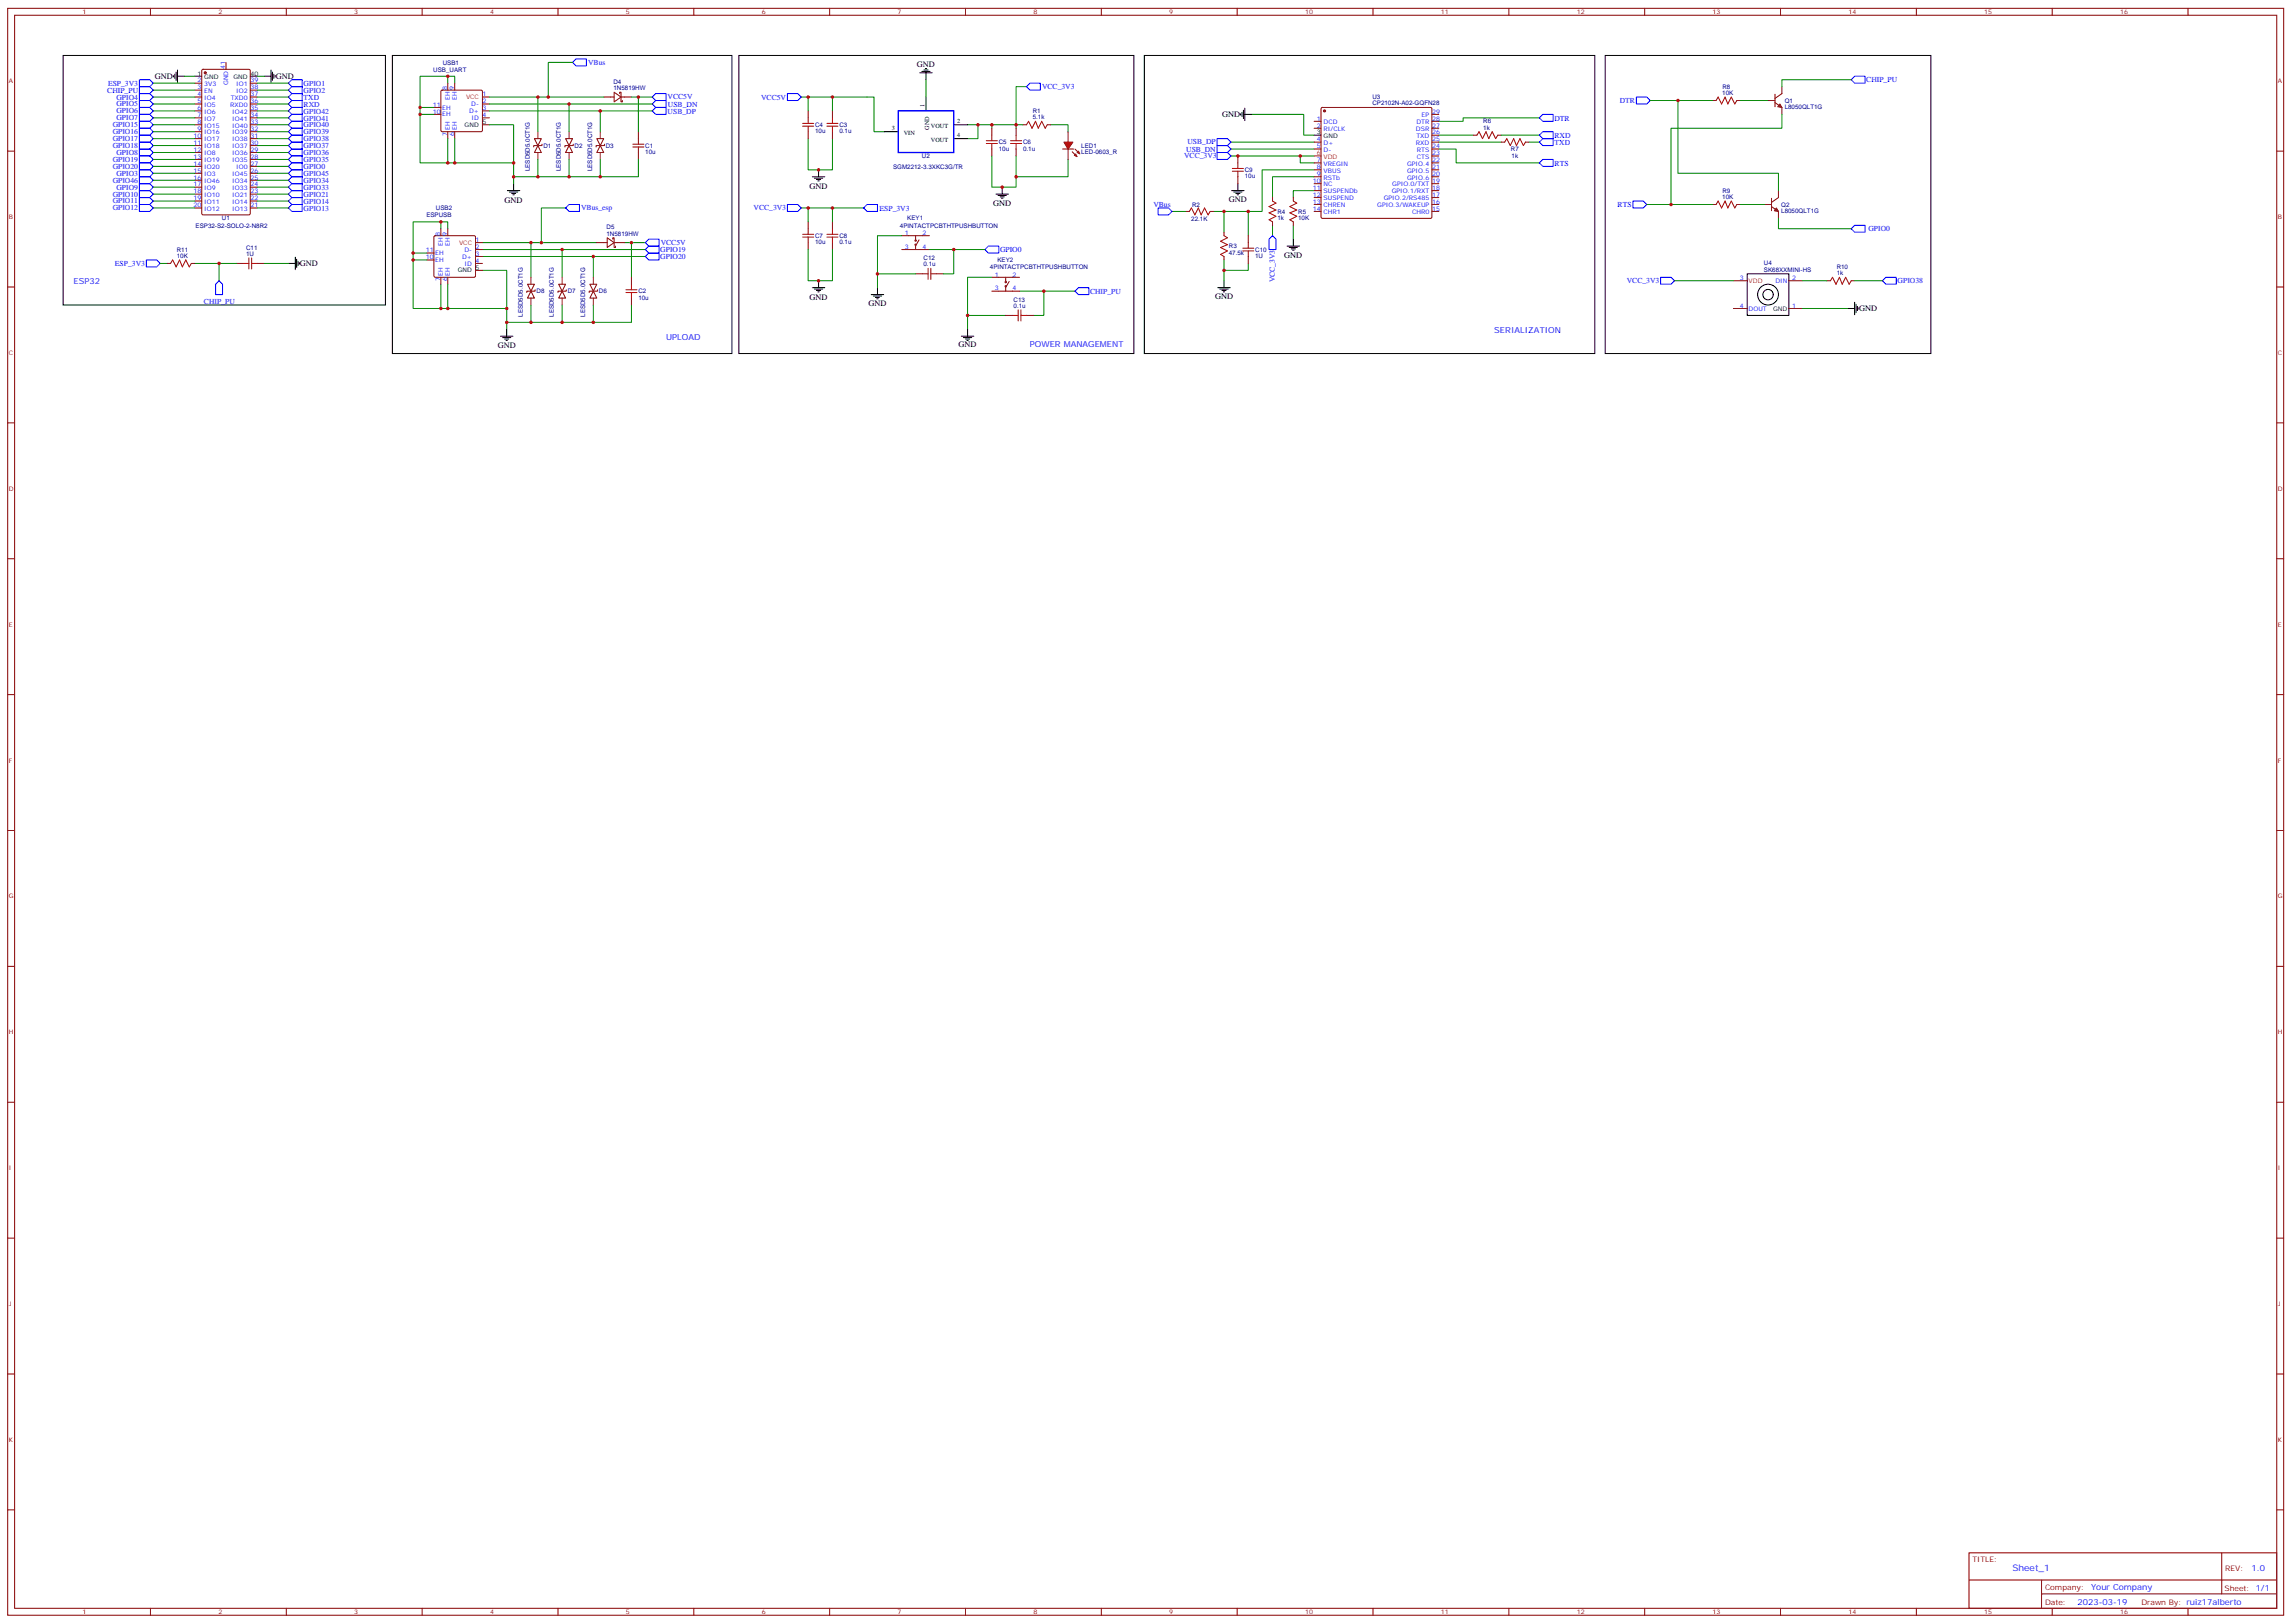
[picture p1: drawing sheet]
<svg xmlns="http://www.w3.org/2000/svg" width="1167mm" height="826mm" viewBox="0 0 1167 826" stroke-linecap="round" stroke-linejoin="round" font-family="sans-serif">
<defs><g id="words">
<text font-size="4.6" fill="#00f" x="1024" y="799">Sheet_1</text>
<g font-size="4.2">
<text x="467" y="34">GND</text>
<text x="79" y="40">GND</text>
<text x="140" y="40">GND</text>
<text x="622" y="60">GND</text>
<text x="412" y="96">GND</text>
<text x="257" y="103">GND</text>
<text x="506" y="105">GND</text>
<text x="626" y="103">GND</text>
<text x="654" y="131">GND</text>
<text x="153" y="135">GND</text>
<text x="412" y="152">GND</text>
<text x="442" y="156">GND</text>
<text x="618" y="152">GND</text>
<text x="946" y="158">GND</text>
<text x="253" y="177">GND</text>
<text x="488" y="177">GND</text>
</g>
<g font-size="4.2" fill="#00f">
<text x="37" y="145">ESP32</text>
<text x="339" y="173">UPLOAD</text>
<text x="761" y="169">SERIALIZATION</text>
<text x="524" y="176">POWER MANAGEMENT</text>
<text x="1146" y="799">1.0</text>
<text x="1064" y="809">Your Company</text>
<text x="1058" y="817">2023-03-19</text>
</g>
<g font-size="3.9" fill="#00f">
<text x="299" y="33">VBus</text>
<text x="950" y="42">CHIP_PU</text>
<text x="55" y="47">CHIP_PU</text>
<text x="55" y="44">ESP_3V3</text>
<text x="155" y="44">GPIO1</text>
<text x="155" y="47">GPIO2</text>
<text x="530" y="45">VCC_3V3</text>
<text x="59" y="51">GPIO4</text>
<text x="155" y="51">TXD</text>
<text x="340" y="51">VCC5V</text>
<text x="387" y="51">VCC5V</text>
<text x="825" y="52">DTR</text>
<text x="59" y="54">GPIO5</text>
<text x="59" y="58">GPIO6</text>
<text x="155" y="54">RXD</text>
<text x="155" y="58">GPIO42</text>
<text x="340" y="58">USB_DP</text>
<text x="340" y="54">USB_DN</text>
<text x="57" y="65">GPIO15</text>
<text x="59" y="61">GPIO7</text>
<text x="155" y="61">GPIO41</text>
<text x="155" y="65">GPIO40</text>
<text x="791" y="61">DTR</text>
<text x="57" y="68">GPIO16</text>
<text x="57" y="72">GPIO17</text>
<text x="155" y="68">GPIO39</text>
<text x="155" y="72">GPIO38</text>
<text x="791" y="70">RXD</text>
<text x="57" y="75">GPIO18</text>
<text x="155" y="75">GPIO37</text>
<text x="604" y="77">USB_DN</text>
<text x="604" y="74">USB_DP</text>
<text x="791" y="74">TXD</text>
<text x="57" y="82">GPIO19</text>
<text x="59" y="79">GPIO8</text>
<text x="155" y="79">GPIO36</text>
<text x="155" y="82">GPIO35</text>
<text x="603" y="80">VCC_3V3</text>
<text x="57" y="86">GPIO20</text>
<text x="59" y="89">GPIO3</text>
<text x="155" y="86">GPIO0</text>
<text x="155" y="90">GPIO45</text>
<text x="791" y="84">RTS</text>
<text x="57" y="93">GPIO46</text>
<text x="155" y="93">GPIO34</text>
<text x="57" y="100">GPIO10</text>
<text x="59" y="97">GPIO9</text>
<text x="155" y="97">GPIO33</text>
<text x="155" y="100">GPIO21</text>
<text x="57" y="104">GPIO11</text>
<text x="57" y="107">GPIO12</text>
<text x="155" y="104">GPIO14</text>
<text x="155" y="107">GPIO13</text>
<text x="296" y="107">VBus_esp</text>
<text x="384" y="107">VCC_3V3</text>
<text x="448" y="107">ESP_3V3</text>
<text x="587" y="105">VBus</text>
<text x="823" y="105">RTS</text>
<text x="951" y="118">GPIO0</text>
<text x="336" y="125">VCC5V</text>
<text x="336" y="128">GPIO19</text>
<text x="336" y="132">GPIO20</text>
<text x="509" y="128">GPIO0</text>
<text x="59" y="135">ESP_3V3</text>
<text x="649" y="144" transform="rotate(-90 649 144)">VCC_3V3</text>
<text x="555" y="149">CHIP_PU</text>
<text x="828" y="144">VCC_3V3</text>
<text x="966" y="144">GPIO38</text>
<text x="104" y="155">CHIP_PU</text>
</g>
<g font-size="3.9" fill="#800">
<text x="1004" y="795">TITLE:</text>
<text x="1133" y="799">REV:</text>
<text x="1041" y="809">Company:</text>
<text x="1132" y="810">Sheet: 1/1</text>
<text x="1041" y="817">Date:</text>
<text x="1090" y="817">Drawn By: ruiz17alberto</text>
</g>
<g font-size="3.2" fill="#800">
<text x="42" y="7">1</text>
<text x="111" y="7">2</text>
<text x="180" y="7">3</text>
<text x="249" y="7">4</text>
<text x="319" y="7">5</text>
<text x="388" y="7">6</text>
<text x="457" y="7">7</text>
<text x="526" y="7">8</text>
<text x="595" y="7">9</text>
<text x="664" y="7">10</text>
<text x="733" y="7">11</text>
<text x="803" y="7">12</text>
<text x="872" y="7">13</text>
<text x="941" y="7">14</text>
<text x="1010" y="7">15</text>
<text x="1079" y="7">16</text>
<text x="4" y="42">A</text>
<text x="1159" y="42">A</text>
<text x="4" y="111">B</text>
<text x="1159" y="111">B</text>
<text x="4" y="181">C</text>
<text x="1159" y="181">C</text>
<text x="4" y="250">D</text>
<text x="1159" y="250">D</text>
<text x="4" y="319">E</text>
<text x="1159" y="319">E</text>
<text x="4" y="388">F</text>
<text x="1159" y="388">F</text>
<text x="4" y="457">G</text>
<text x="1159" y="457">G</text>
<text x="4" y="526">H</text>
<text x="1159" y="526">H</text>
<text x="4" y="595">I</text>
<text x="1159" y="595">I</text>
<text x="4" y="665">J</text>
<text x="1159" y="665">J</text>
<text x="4" y="734">K</text>
<text x="1159" y="734">K</text>
<text x="42" y="821">1</text>
<text x="111" y="821">2</text>
<text x="180" y="821">3</text>
<text x="249" y="821">4</text>
<text x="319" y="821">5</text>
<text x="388" y="821">6</text>
<text x="457" y="821">7</text>
<text x="526" y="821">8</text>
<text x="595" y="821">9</text>
<text x="664" y="821">10</text>
<text x="733" y="821">11</text>
<text x="803" y="821">12</text>
<text x="872" y="821">13</text>
<text x="941" y="821">14</text>
<text x="1010" y="821">15</text>
<text x="1079" y="821">16</text>
</g>
<g font-size="3.2" fill="#00f">
<text x="115" y="35" transform="rotate(-90 115 35)">41</text>
<text x="101" y="42">2</text>
<text x="128" y="42">39</text>
<text x="101" y="46">3</text>
<text x="104" y="47">EN</text>
<text x="104" y="44">3V3</text>
<text x="116" y="43" transform="rotate(-90 116 43)">GND</text>
<text x="120" y="44">IO1</text>
<text x="120" y="47">IO2</text>
<text x="128" y="46">38</text>
<text x="228" y="46" transform="rotate(-90 228 46)">8</text>
<text x="231" y="46" transform="rotate(-90 231 46)">9</text>
<text x="101" y="53">5</text>
<text x="101" y="49">4</text>
<text x="104" y="51">IO4</text>
<text x="117" y="51">TXD0</text>
<text x="128" y="49">37</text>
<text x="128" y="53">36</text>
<text x="229" y="51" transform="rotate(-90 229 51)">EH</text>
<text x="233" y="51" transform="rotate(-90 233 51)">EH</text>
<text x="240" y="54">D-</text>
<text x="246" y="49">1</text>
<text x="246" y="53">2</text>
<text x="101" y="60">7</text>
<text x="101" y="56">6</text>
<text x="104" y="58">IO6</text>
<text x="104" y="54">IO5</text>
<text x="117" y="54">RXD0</text>
<text x="118" y="58">IO42</text>
<text x="128" y="56">35</text>
<text x="128" y="60">34</text>
<text x="220" y="58">10</text>
<text x="220" y="54">11</text>
<text x="225" y="59">EH</text>
<text x="225" y="56">EH</text>
<text x="239" y="58">D+</text>
<text x="246" y="56">3</text>
<text x="246" y="60">4</text>
<text x="724" y="60">EP</text>
<text x="729" y="58">29</text>
<text x="101" y="63">8</text>
<text x="104" y="65">IO15</text>
<text x="104" y="61">IO7</text>
<text x="118" y="61">IO41</text>
<text x="118" y="65">IO40</text>
<text x="128" y="63">33</text>
<text x="240" y="61">ID</text>
<text x="670" y="61">1</text>
<text x="670" y="65">2</text>
<text x="674" y="63">DCD</text>
<text x="721" y="63">DTR</text>
<text x="729" y="65">27</text>
<text x="729" y="61">28</text>
<text x="98" y="70">10</text>
<text x="101" y="67">9</text>
<text x="104" y="72">IO17</text>
<text x="104" y="68">IO16</text>
<text x="118" y="68">IO39</text>
<text x="118" y="72">IO38</text>
<text x="128" y="67">32</text>
<text x="128" y="70">31</text>
<text x="228" y="69" transform="rotate(-90 228 69)">7</text>
<text x="229" y="66" transform="rotate(-90 229 66)">EH</text>
<text x="231" y="69" transform="rotate(-90 231 69)">6</text>
<text x="233" y="66" transform="rotate(-90 233 66)">EH</text>
<text x="670" y="72">4</text>
<text x="674" y="67">RI/CLK</text>
<text x="721" y="67">DSR</text>
<text x="721" y="70">TXD</text>
<text x="729" y="72">25</text>
<text x="729" y="68">26</text>
<text x="98" y="77">12</text>
<text x="98" y="74">11</text>
<text x="104" y="75">IO18</text>
<text x="118" y="75">IO37</text>
<text x="128" y="74">30</text>
<text x="128" y="77">29</text>
<text x="670" y="75">5</text>
<text x="674" y="74">D+</text>
<text x="674" y="77">D-</text>
<text x="721" y="74">RXD</text>
<text x="721" y="77">RTS</text>
<text x="729" y="75">24</text>
<text x="98" y="81">13</text>
<text x="104" y="83">IO19</text>
<text x="104" y="79">IO8</text>
<text x="118" y="79">IO36</text>
<text x="118" y="83">IO35</text>
<text x="128" y="81">28</text>
<text x="670" y="83">7</text>
<text x="721" y="81">CTS</text>
<text x="729" y="83">22</text>
<text x="729" y="79">23</text>
<text x="98" y="88">15</text>
<text x="98" y="84">14</text>
<text x="104" y="90">IO3</text>
<text x="104" y="86">IO20</text>
<text x="118" y="90">IO45</text>
<text x="120" y="86">IO0</text>
<text x="128" y="84">27</text>
<text x="128" y="88">26</text>
<text x="670" y="86">8</text>
<text x="670" y="90">9</text>
<text x="674" y="84">VREGIN</text>
<text x="674" y="88">VBUS</text>
<text x="716" y="88">GPIO.5</text>
<text x="716" y="84">GPIO.4</text>
<text x="729" y="90">20</text>
<text x="729" y="86">21</text>
<text x="98" y="95">17</text>
<text x="98" y="91">16</text>
<text x="104" y="93">IO46</text>
<text x="118" y="93">IO34</text>
<text x="128" y="91">25</text>
<text x="128" y="95">24</text>
<text x="668" y="93">10</text>
<text x="674" y="91">RSTb</text>
<text x="674" y="95">NC</text>
<text x="709" y="95">GPIO.0/TXT</text>
<text x="716" y="91">GPIO.6</text>
<text x="729" y="93">19</text>
<text x="98" y="102">19</text>
<text x="98" y="98">18</text>
<text x="104" y="100">IO10</text>
<text x="104" y="97">IO9</text>
<text x="118" y="97">IO33</text>
<text x="118" y="100">IO21</text>
<text x="128" y="98">23</text>
<text x="128" y="102">22</text>
<text x="668" y="97">11</text>
<text x="668" y="100">12</text>
<text x="674" y="98">SUSPENDb</text>
<text x="674" y="102">SUSPEND</text>
<text x="704" y="102">GPIO.2/RS485</text>
<text x="708" y="98">GPIO.1/RXT</text>
<text x="729" y="100">17</text>
<text x="729" y="97">18</text>
<text x="98" y="105">20</text>
<text x="104" y="107">IO12</text>
<text x="104" y="104">IO11</text>
<text x="118" y="104">IO14</text>
<text x="118" y="107">IO13</text>
<text x="128" y="105">21</text>
<text x="668" y="104">13</text>
<text x="668" y="107">14</text>
<text x="674" y="105">CHREN</text>
<text x="701" y="105">GPIO.3/WAKEUP</text>
<text x="729" y="107">15</text>
<text x="729" y="104">16</text>
<text x="674" y="109">CHR1</text>
<text x="719" y="109">CHR0</text>
<text x="224" y="120" transform="rotate(-90 224 120)">8</text>
<text x="228" y="120" transform="rotate(-90 228 120)">9</text>
<text x="461" y="120">1</text>
<text x="470" y="120">2</text>
<text x="225" y="125" transform="rotate(-90 225 125)">EH</text>
<text x="229" y="125" transform="rotate(-90 229 125)">EH</text>
<text x="242" y="123">1</text>
<text x="217" y="132">10</text>
<text x="217" y="128">11</text>
<text x="222" y="130">EH</text>
<text x="235" y="132">D+</text>
<text x="236" y="128">D-</text>
<text x="242" y="127">2</text>
<text x="242" y="130">3</text>
<text x="461" y="127">3</text>
<text x="470" y="127">4</text>
<text x="222" y="133">EH</text>
<text x="236" y="135">ID</text>
<text x="242" y="134">4</text>
<text x="224" y="143" transform="rotate(-90 224 143)">7</text>
<text x="225" y="140" transform="rotate(-90 225 140)">EH</text>
<text x="228" y="143" transform="rotate(-90 228 143)">6</text>
<text x="229" y="140" transform="rotate(-90 229 140)">EH</text>
<text x="506" y="141">1</text>
<text x="515" y="141">2</text>
<text x="886" y="143">3</text>
<text x="904" y="144">DIN</text>
<text x="912" y="143">2</text>
<text x="506" y="148">3</text>
<text x="515" y="148">4</text>
<text x="886" y="157">4</text>
<text x="890" y="158">DOUT</text>
<text x="912" y="157">1</text>
</g>
<g font-size="3.2" fill="#000080">
<text x="225" y="33">USB1</text>
<text x="221" y="36">USB_UART</text>
<text x="312" y="46">1N5819HW</text>
<text x="312" y="43">D4</text>
<text x="877" y="45">R8</text>
<text x="699" y="54">CP2102N-A02-GQFN28</text>
<text x="699" y="50">U3</text>
<text x="877" y="48">10K</text>
<text x="908" y="52">Q1</text>
<text x="526" y="58">R1</text>
<text x="908" y="55">L8050QLT1G</text>
<text x="415" y="65">C4</text>
<text x="427" y="65">C3</text>
<text x="526" y="61">5.1k</text>
<text x="755" y="66">1k</text>
<text x="755" y="63">R6</text>
<text x="415" y="68">10u</text>
<text x="427" y="68">0.1u</text>
<text x="277" y="75">D1</text>
<text x="292" y="75">D2</text>
<text x="308" y="75">D3</text>
<text x="328" y="75">C1</text>
<text x="508" y="77">10u</text>
<text x="508" y="73">C5</text>
<text x="521" y="77">0.1u</text>
<text x="521" y="73">C6</text>
<text x="550" y="75">LED1</text>
<text x="769" y="77">R7</text>
<text x="328" y="78">10u</text>
<text x="469" y="81">U2</text>
<text x="550" y="78">LED-0603_R</text>
<text x="769" y="81">1k</text>
<text x="270" y="87" transform="rotate(-90 270 87)">LESD5D5.0CT1G</text>
<text x="286" y="87" transform="rotate(-90 286 87)">LESD5D5.0CT1G</text>
<text x="301" y="87" transform="rotate(-90 301 87)">LESD5D5.0CT1G</text>
<text x="455" y="86">SGM2212-3.3XKC3G/TR</text>
<text x="634" y="88">C9</text>
<text x="634" y="91">10u</text>
<text x="877" y="101">10K</text>
<text x="877" y="98">R9</text>
<text x="222" y="107">USB2</text>
<text x="607" y="105">R2</text>
<text x="907" y="105">Q2</text>
<text x="113" y="112">U1</text>
<text x="217" y="110">ESPUSB</text>
<text x="462" y="112">KEY1</text>
<text x="606" y="112">22.1K</text>
<text x="650" y="112">1k</text>
<text x="650" y="109">R4</text>
<text x="661" y="112">10K</text>
<text x="661" y="109">R5</text>
<text x="907" y="108">L8050QLT1G</text>
<text x="100" y="116">ESP32-S2-SOLO-2-N8R2</text>
<text x="309" y="120">1N5819HW</text>
<text x="309" y="117">D5</text>
<text x="458" y="116">4PINTACTPCBTHTPUSHBUTTON</text>
<text x="415" y="124">10u</text>
<text x="415" y="121">C7</text>
<text x="427" y="124">0.1u</text>
<text x="427" y="121">C8</text>
<text x="90" y="131">10K</text>
<text x="90" y="128">R11</text>
<text x="125" y="130">1U</text>
<text x="125" y="127">C11</text>
<text x="626" y="130">47.5k</text>
<text x="626" y="126">R3</text>
<text x="639" y="131">1U</text>
<text x="639" y="128">C10</text>
<text x="470" y="135">0.1u</text>
<text x="470" y="132">C12</text>
<text x="504" y="137">4PINTACTPCBTHTPUSHBUTTON</text>
<text x="508" y="133">KEY2</text>
<text x="898" y="135">U4</text>
<text x="935" y="137">R10</text>
<text x="898" y="138">SK68XXMINI-HS</text>
<text x="935" y="140">1k</text>
<text x="273" y="149">D8</text>
<text x="289" y="149">D7</text>
<text x="305" y="149">D6</text>
<text x="325" y="149">C2</text>
<text x="325" y="152">10u</text>
<text x="516" y="153">C13</text>
<text x="266" y="161" transform="rotate(-90 266 161)">LESD5D5.0CT1G</text>
<text x="282" y="161" transform="rotate(-90 282 161)">LESD5D5.0CT1G</text>
<text x="298" y="161" transform="rotate(-90 298 161)">LESD5D5.0CT1G</text>
<text x="516" y="157">0.1u</text>
</g>
<g font-size="3.2">
<text x="101" y="38">1</text>
<text x="104" y="40">GND</text>
<text x="119" y="40">GND</text>
<text x="128" y="38">40</text>
<text x="471" y="55" transform="rotate(-90 471 55)">1</text>
<text x="237" y="65">GND</text>
<text x="246" y="63">5</text>
<text x="474" y="65">VOUT</text>
<text x="487" y="63">2</text>
<text x="454" y="66">3</text>
<text x="460" y="69">VIN</text>
<text x="473" y="66" transform="rotate(-90 473 66)">GND</text>
<text x="487" y="70">4</text>
<text x="670" y="68">3</text>
<text x="674" y="70">GND</text>
<text x="474" y="72">VOUT</text>
<text x="242" y="137">5</text>
<text x="233" y="139">GND</text>
<text x="903" y="158">GND</text>
</g>
<g font-size="3.2" fill="#f00">
<text x="237" y="50">VCC</text>
<text x="670" y="79">6</text>
<text x="674" y="81">VDD</text>
<text x="234" y="125">VCC</text>
<text x="890" y="144">VDD</text>
</g>
</g></defs>
<g fill="none" stroke="#870000" stroke-width=".51">
<path d="M4 4h1158v818h-1158zM7 8h1152v810h-1152zM77 4v4M146 4v4M215 4v4M284 4v4M353 4v4M422 4v4M491 4v4M561 4v4M630 4v4M699 4v4"/>
<path d="M768 4v4M837 4v4M906 4v4M975 4v4M1045 4v4M1114 4v4M103 35h24v1v73h-24zM115 32v3M99 42h4M99 46h4M99 49h4M99 53h4"/>
<path d="M99 56h4M99 60h4M127 42h4M127 46h4M127 49h4M127 53h4M127 56h4M127 60h4M221 58h3M221 55h3M225 46h20v21h-20zM228 42v4"/>
<path d="M231 42v4M246 49h3M246 53h3M246 56h3M246 60h3M307 49h6M313 47l3 2-3 3zM315 48v-1h1v5h1v-1M316 49h5M673 55h56v56h-56zM729 58h3M4 77h3"/>
<path d="M99 64h4M99 67h4M99 71h4M99 74h4M99 78h4M127 64h4M127 67h4M127 71h4M127 74h4M127 78h4M228 67v4M231 67v4"/>
<path d="M246 64h3M272 71h4l-2 3zM274 74l2 4h-4zM276 73v1h-4v1M288 71h3l-1 3zM290 74l1 4h-3zM292 73v1h-4v1M304 71h3l-1 3zM306 74l1 4h-3zM308 73v1h-5v1M325 67v4M325 78v3"/>
<path d="M630 79v4M669 72h3M669 62h3M669 65h3M669 76h3M729 72h3M729 69h3M729 62h3M729 65h3M729 76h3M729 79h3M750 69h2"/>
<path d="M762 69h2M764 72h2M776 72h2M1159 77h3M99 81h4M99 85h4M99 88h4M99 92h4M99 95h4M99 99h4M127 81h4M127 85h4"/>
<path d="M127 88h4M127 92h4M127 95h4M127 99h4M630 90v3M669 83h3M669 86h3M669 90h3M669 93h3M669 97h3M729 83h3M729 86h3"/>
<path d="M729 90h3M729 93h3M729 97h3M99 102h4M99 106h4M127 102h4M127 106h4M224 116v4M228 116v4M411 113v3M424 113v3M604 108h1"/>
<path d="M616 108h2M623 118v2M635 120v3M648 101v1M648 113v2M658 101v1M658 113v2M669 108h3M669 101h3M669 104h3M729 108h3M729 101h3"/>
<path d="M729 104h3M217 132h4M217 129h4M221 120h21v21h-21zM242 123h4M242 127h4M242 131h4M242 134h4M242 138h4M304 123h5M309 121l4 2-4 3zM312 122v-1h1v5v-1"/>
<path d="M313 123h5M411 123v4M424 123v4M623 131v1M635 131v3M4 146h3M224 141v4M228 141v4M268 145h4l-2 3zM270 148l2 4h-4zM272 147v1h-4v1M284 145h4l-2 3z"/>
<path d="M286 148l2 4h-4zM288 147v1h-4v1M300 145h4l-2 3zM302 148l2 4h-4zM304 147v1h-4v1M321 141v4M321 152v3M1159 146h3M4 215h3M1159 215h3M4 284h3M1159 284h3"/>
<path d="M4 353h3M1159 353h3M4 423h3M1159 423h3M4 492h3M1159 492h3M4 561h3M1159 561h3M4 630h3M1159 630h3M4 699h3M1159 699h3"/>
<path d="M4 768h3M1159 768h3M1002 790h157v28h-157zM1131 790v21M77 818v4M146 818v4M215 818v4M284 818v4M353 818v4M422 818v4M491 818v4M561 818v4"/>
<path d="M630 818v4M699 818v4M768 818v4M837 818v4M906 818v4M975 818v4M1002 804h157M1039 811h120M1039 804v14M1045 818v4M1114 818v4"/>
</g>
<g fill="none" stroke="#000" stroke-width=".51">
<path d="M32 28h164v127h-164zM88 38v1M89 38v2M90 37v4M90 39h4M90 36v6M99 39h4M127 39h4M134 39h4M138 36v6M139 37v4M139 38v2"/>
<path d="M140 38v1M200 28h173v152h-173zM632 58v1M632 57v2M633 56v4M634 58h3M634 55v6M669 69h3M258 97h7M259 98h5M260 98h3M261 99h1"/>
<path d="M261 93v4M627 97h6M628 98h4M629 98h2M630 99h.1M630 93v4M655 125h6M656 126h4M657 127h2M658 127h1M658 122v3M413 146h7"/>
<path d="M415 147h4M416 148h2M416 149h1M417 143v3M620 146h6M621 147h4M622 148h2M623 149h.1M623 143v3M255 171h6M256 172h4M257 173h2"/>
<path d="M258 173h.1M258 168v3"/>
</g>
<g fill="#870000" stroke="#870000" stroke-width=".51">
<circle cx="104" cy="37" r=".5"/>
<circle cx="674" cy="56" r=".5"/>
</g>
<g fill="none" stroke="#008700" stroke-width=".51">
<path d="M94 39h5M131 39h3M228 39h-14v16M291 32h-12v17M78 46h21M78 49h21M78 53h21M78 56h21M78 60h21M78 42h21M131 46h16M131 49h16"/>
<path d="M131 53h16M131 56h16M131 60h16M131 42h16M214 58v25h14M221 55h-7v3h7M228 42v-3h3v3M249 49h58M249 53h83M249 56h83M274 49v18M290 53v14"/>
<path d="M306 56v11M321 49h11M325 49v18M522 44h-5v20M637 58h27v11h5M784 60h-39v2h-13M78 64h21M78 67h21M78 71h21M78 74h21M78 78h21M131 64h16"/>
<path d="M131 67h16M131 71h16M131 74h16M131 78h16M228 71v12h3M231 71v12h30M249 64h12v29M535 64h9v3M627 72h42M627 79h42M627 76h42M662 79v4h7"/>
<path d="M732 76h9v7h43M732 72h32M732 69h18M764 69h20M778 72h6M78 81h21M78 85h21M78 88h21M78 92h21M78 95h21M78 99h21M131 81h16"/>
<path d="M131 85h16M131 88h16M131 92h16M131 95h16M131 99h16M274 81v9h-13M290 81v9h-16M306 81v9h-16M325 81v9h-19M544 81v9h-27M669 97h-11v4M669 90h-21v11"/>
<path d="M669 86h-27v22h-7M78 102h21M78 106h21M131 102h16M131 106h16M224 113h-14v16M224 116v-3h4v3M288 106h-12v17M408 106h3v7M411 106h13v7M424 106h16M597 108h7"/>
<path d="M618 108h5v10M623 108h12v12M648 115v5M658 115v7M210 132v25h14M217 129h-7v3h7M246 138h12v30M246 123h58M246 131h82M246 127h82M270 123v18M286 127v14"/>
<path d="M302 131v10M318 123h10M321 123v18M411 127v16h13v-16M623 132v11M635 134v4h-12M224 145v12h4M228 145v12h30M270 155v9h-12M286 155v9h-16M302 155v9h-16M321 155v9h-19"/>
</g>
<g fill="none" stroke="#00f" stroke-width=".51">
<path d="M293 30h5v4h-5l-2-2zM71 41h5l2 1-2 2h-5zM71 44h5l2 2-2 2h-5zM71 48h5l2 1-2 2h-5zM71 51h5l2 2-2 2h-5zM71 55h5l2 1-2 2h-5zM71 58h5l2 2-2 2h-5zM147 46l2-2h5v4h-5zM147 53l2-2h5v4h-5zM149 41h5v3h-5l-2-2zM149 48h5v3h-5l-2-2zM149 55h5v3h-5l-2-2z"/>
<path d="M149 58h5v4h-5l-2-2zM332 53l2-2h5v4h-5zM334 55h5v3h-5l-2-2zM334 48h5v3h-5l-2-2zM522 44l2-2h6v4h-6zM785 58h6v4h-6l-1-2zM71 62h5l2 2-2 1h-5zM71 65h5l2 2-2 2h-5zM71 69h5l2 2-2 1h-5zM71 72h5l2 2-2 2h-5zM71 76h5l2 2-2 1h-5zM71 79h5l2 2-2 2h-5z"/>
<path d="M149 62h5v3h-5l-2-1zM149 65h5v4h-5l-2-2zM149 69h5v3h-5l-2-1zM149 72h5v4h-5l-2-2zM149 76h5v3h-5l-2-1zM149 79h5v4h-5l-2-2zM620 78h5l2 1-2 2h-5zM620 74h5l2 2-2 2h-5zM620 71h5l2 1-2 2h-5zM784 69l1-2h6v4h-6zM785 71h6v3h-6l-1-2zM71 83h5l2 2-2 1h-5z"/>
<path d="M71 86h5l2 2-2 2h-5zM71 90h5l2 2-2 1h-5zM71 93h5l2 2-2 2h-5zM71 97h5l2 2-2 2h-5zM147 85l2-2h5v3h-5zM147 92l2-2h5v3h-5zM149 86h5v4h-5l-2-2zM149 93h5v4h-5l-2-2zM149 97h5v4h-5l-2-2zM785 81h6v4h-6l-1-2zM71 101h5l2 1-2 2h-5zM71 104h5l2 2-2 2h-5z"/>
<path d="M149 101h5v3h-5l-2-2zM149 104h5v4h-5l-2-2zM290 104h5v4h-5l-2-2zM401 104h5l2 2-2 2h-5zM440 106l1-2h6v4h-6zM590 106h5l2 2-2 1h-5zM648 120l1 2v5h-3v-5zM328 123l2-1h6v3h-6zM330 125h6v4h-6l-2-2zM330 129h6v3h-6l-2-1z"/>
</g>
<path d="M274 67v4M274 78v3M290 67v4M290 78v3M306 67v4M306 78v3M270 141v4M270 152v3M286 141v4M286 152v3M302 141v4M302 152v3" fill="none" stroke="#8c2424" stroke-width=".51"/>
<g fill="none" stroke="#a10000" stroke-width=".51">
<path d="M322 75h6M322 73h6M325 71v2M325 75v3M752 69l1-2 2 4 1-4 2 4 2-4 1 4 1-2M766 72l1-1 2 3 2-3 1 3 2-3 1 3 1-2M627 87h6M627 86h6M630 83v3M630 87v3M409 119h5M411 116v3"/>
<path d="M421 119h6M424 116v3M605 108l1-2 2 3 2-3 1 3 2-3 2 3 1-1M623 120l2 1-4 2 4 2-4 1 4 2-4 1 2 2M648 102l1 1-3 2 3 2-3 1 3 2-3 2 2 1M658 102l2 1-3 2 3 2-3 1 3 2-3 2 1 1M409 121h5M411 121v2M421 121h6M424 121v2M633 128h5M633 126h5"/>
<path d="M635 123v3M635 128v3M319 149h5M319 147h5M321 145v2M321 149v3"/>
</g>
<path d="M669 79h3" fill="none" stroke="#f00" stroke-width=".51"/>
<g fill="#f00" stroke="#870000" stroke-width=".51">
<path d="M542 72h4l-2 4z"/>
<path d="M541 76h5z"/>
</g>
<g fill="#870000" stroke="#870000" stroke-width=".51">
<path d="M547 76l2 1z"/>
<path d="M546 77l1 2z"/>
</g>
<g fill="#f00" stroke="#870000" stroke-width=".51">
<path d="M548 78l1-1 1 1z"/>
<path d="M547 79l1-1v2z"/>
</g>
<g fill="none" stroke="#870000" stroke-width=".51">
<path d="M411 56v4M424 56v4M872 51h2M884 51h2M900 51h3M903 52l4 3v3M903 48v6M907 44v4l-4 2M411 67v4M424 67v4M505 65v4M505 76v3"/>
<path d="M517 65v4M517 76v3M521 64h1M533 64h2M544 67v5M544 76v5M905 97v4l-3 2M459 120h14M466 120v2M872 104h2M884 104h2M898 104h4"/>
<path d="M902 105l3 3v3M902 101v6M85 134h2M97 134h2M120 134h4M131 134h3M459 127h14M466 125v2M466 139h4M468 122l-2 3M477 139h3M505 148h14"/>
<path d="M505 141h14M512 141v3M512 146v2M514 143l-2 3M882 157h7M882 143h7M911 157h7M911 143h7M930 143h2M942 143h2M512 161h3M522 161h4"/>
<circle cx="466" cy="122" r=".4"/>
<circle cx="466" cy="125" r=".4"/>
<circle cx="512" cy="146" r=".4"/>
<circle cx="512" cy="144" r=".4"/>
</g>
<g fill="none" stroke="#008700" stroke-width=".51">
<path d="M408 49h3v7M411 49h13v7M424 49h21v18h5M471 41v8M840 51h32M854 51v37h51v9M886 51h14M907 58v7h-56v39M942 41h-35v3M411 71v15h13v-15M493 64h5v7h-5M498 64h7v1"/>
<path d="M505 64h12v1M505 79v16h12v-16M517 64h4M459 120h-12v26M838 104h34M886 104h12M905 111v5h37M82 134h3M99 134h21M112 134v9M134 134h13M447 139h19"/>
<path d="M473 127h12v12h-5M485 127h16M505 141h-12v27M519 148h12v13h-5M531 148h16M852 143h30M918 143h12M918 157h23M944 143h14M493 161h19"/>
</g>
<g fill="none" stroke="#a10000" stroke-width=".51">
<path d="M411 60v3M424 60v3M874 51l1-2 1 4 2-4 2 4 1-4 2 4 1-2M409 64h5M409 63h5M411 64v3M421 64h6M421 63h6M424 64v3M502 73h6M502 72h6M505 69v3"/>
<path d="M505 73v3M514 73h6M514 72h6M517 69v3M517 73v3M522 64l2-2 1 3 2-3 1 3 2-3 2 3 1-1M874 104l1-2 1 4 2-4 2 4 1-4 2 4 1-2M87 134l1-2 2 4 1-4 2 4 2-4 1 4 1-2M124 134h3M127 131v6M128 134h3M128 131v6"/>
<path d="M470 139h2M472 137v5M474 137v5M474 139h3M518 158v5M520 158v5M932 143l1-2 2 4 1-4 2 4 1-4 2 4 1-2M515 161h3M520 161h2"/>
</g>
<g fill="none" stroke="#000" stroke-width=".51">
<path d="M376 28h201v152h-201zM468 37h7M469 36h4M470 36h2M471 35h1M471 37v4M582 28h230v152h-230zM817 28h166v152h-166zM471 49v7M450 67h7M485 71h8M485 64h8"/>
<path d="M413 90h7M415 91h4M416 91h2M416 92h1M417 86v4M507 99h6M508 99h4M510 95v4M509 100h2M510 101h1M147 134h3M150 131v6"/>
<path d="M151 132v4M152 133v2M152 134h.1M889 139h22v22h-22zM443 150h7M445 151h4M446 151h2M446 152h1M447 146v4M941 157h3M944 154v6M945 155v4"/>
<path d="M945 156v2M946 157h.1M489 171h7M490 172h5M491 173h3M492 173h1M493 168v3"/>
<circle cx="900" cy="150" r="5"/>
<circle cx="900" cy="150" r="2.6"/>
</g>
<path d="M944 39h5v3h-5l-2-1zM401 48h5l2 1-2 2h-5zM833 49h5l2 2-2 2h-5zM831 102h5l2 2-2 2h-5zM942 116l2-1h5v3h-5zM74 132h6l2 2-2 2h-6zM503 125h5v4h-5l-2-2zM112 143l1 2v5h-3v-5zM547 148l2-2h5v4h-5zM845 141h6l1 2-1 2h-6zM958 143l2-2h5v4h-5z" fill="none" stroke="#00f" stroke-width=".51"/>
<path d="M457 56h28v22h-28z" fill="none" stroke="#00f" stroke-width=".71"/>
<g fill="#870000" stroke="#870000" stroke-width=".51">
<path d="M906 53l1 2-2-1z"/>
<path d="M904 106l1 2-2-1z"/>
</g>
<g fill="#c00">
<circle cx="261" cy="83" r=".9"/>
<circle cx="231" cy="83" r=".9"/>
<circle cx="214" cy="55" r=".9"/>
<circle cx="228" cy="39" r=".9"/>
<circle cx="228" cy="83" r=".9"/>
<circle cx="214" cy="58" r=".9"/>
<circle cx="274" cy="49" r=".9"/>
<circle cx="290" cy="53" r=".9"/>
<circle cx="306" cy="56" r=".9"/>
<circle cx="261" cy="90" r=".9"/>
<circle cx="274" cy="90" r=".9"/>
<circle cx="290" cy="90" r=".9"/>
<circle cx="306" cy="90" r=".9"/>
<circle cx="325" cy="49" r=".9"/>
<circle cx="279" cy="49" r=".9"/>
<circle cx="276" cy="123" r=".9"/>
<circle cx="321" cy="123" r=".9"/>
<circle cx="302" cy="164" r=".9"/>
<circle cx="286" cy="164" r=".9"/>
<circle cx="270" cy="164" r=".9"/>
<circle cx="258" cy="164" r=".9"/>
<circle cx="302" cy="131" r=".9"/>
<circle cx="286" cy="127" r=".9"/>
<circle cx="270" cy="123" r=".9"/>
<circle cx="210" cy="132" r=".9"/>
<circle cx="224" cy="157" r=".9"/>
<circle cx="224" cy="113" r=".9"/>
<circle cx="210" cy="129" r=".9"/>
<circle cx="228" cy="157" r=".9"/>
<circle cx="258" cy="157" r=".9"/>
<circle cx="635" cy="108" r=".9"/>
<circle cx="623" cy="138" r=".9"/>
<circle cx="623" cy="108" r=".9"/>
<circle cx="630" cy="79" r=".9"/>
<circle cx="662" cy="79" r=".9"/>
<circle cx="424" cy="106" r=".9"/>
<circle cx="411" cy="106" r=".9"/>
<circle cx="417" cy="143" r=".9"/>
<circle cx="517" cy="90" r=".9"/>
<circle cx="517" cy="63" r=".9"/>
<circle cx="505" cy="63" r=".9"/>
<circle cx="498" cy="63" r=".9"/>
<circle cx="510" cy="95" r=".9"/>
<circle cx="424" cy="49" r=".9"/>
<circle cx="417" cy="86" r=".9"/>
<circle cx="411" cy="49" r=".9"/>
<circle cx="854" cy="51" r=".9"/>
<circle cx="851" cy="104" r=".9"/>
<circle cx="112" cy="134" r=".9"/>
<circle cx="447" cy="139" r=".9"/>
<circle cx="485" cy="127" r=".9"/>
<circle cx="531" cy="148" r=".9"/>
<circle cx="493" cy="161" r=".9"/>
</g>
<use href="#words"/>
</svg>
